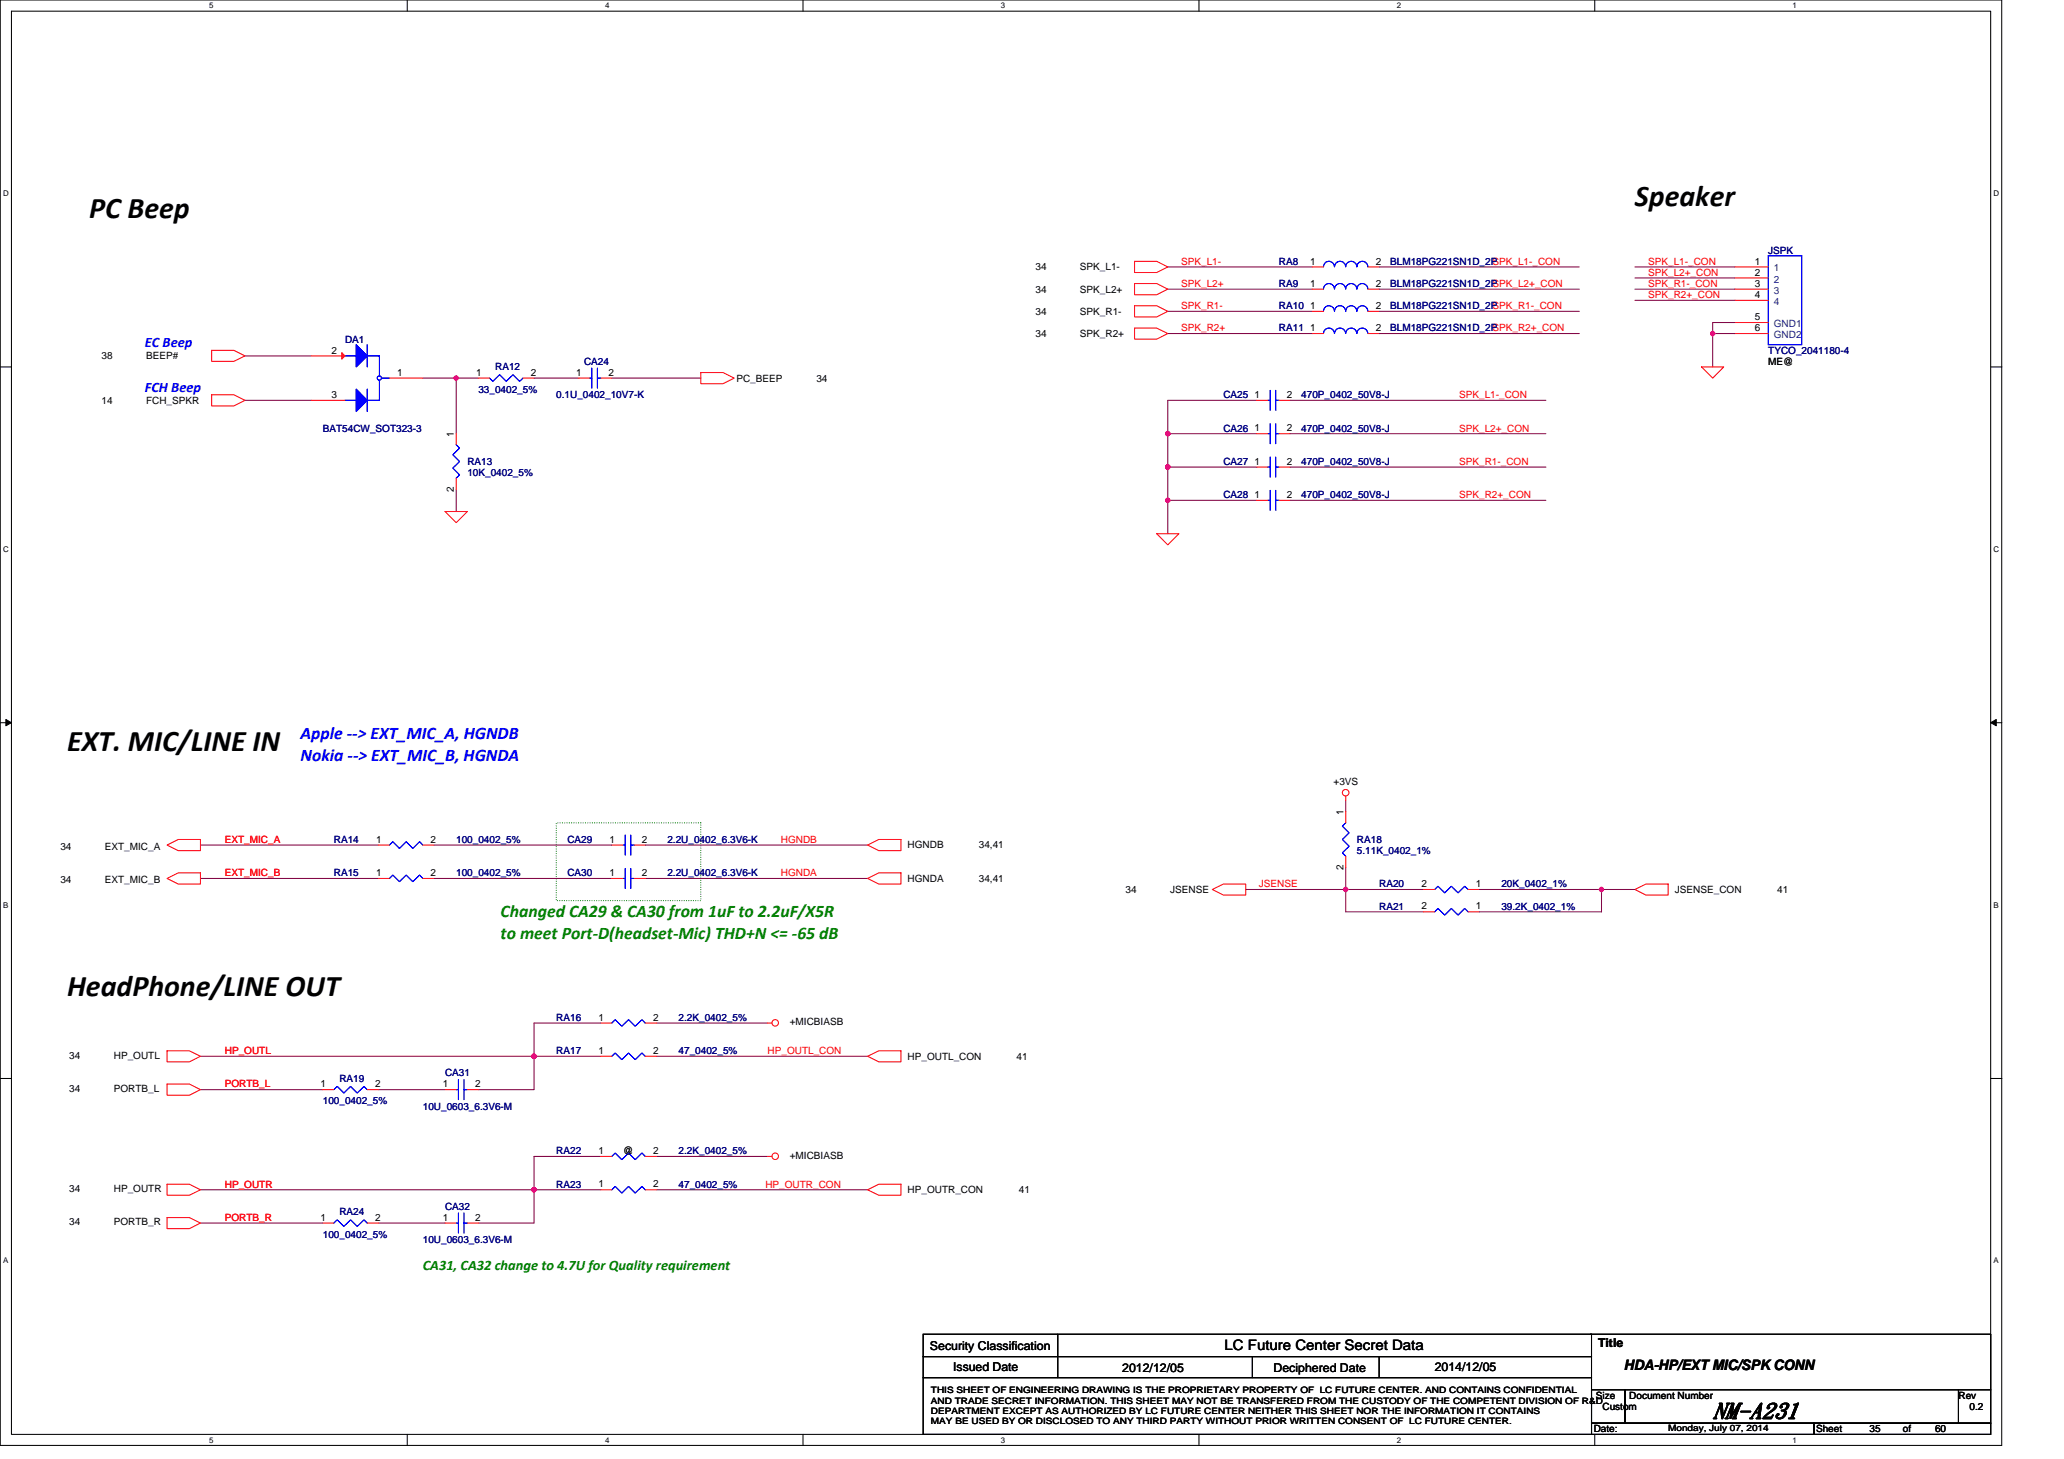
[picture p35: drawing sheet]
<svg xmlns="http://www.w3.org/2000/svg" width="297mm" height="210mm" viewBox="0 0 297 210" stroke-linecap="round" stroke-linejoin="round" font-family="sans-serif">
<defs><g id="words">
<g font-size="4.3">
<text x="235.3" y="29.7">Speaker</text>
<text x="12.8" y="31.3">PC Beep</text>
<text x="9.6" y="108.1">EXT. MIC/LINE IN</text>
<text x="9.6" y="143.3">HeadPhone/LINE OUT</text>
</g>
<text font-size="3.3" x="246.5" y="204.1">NM-A231</text>
<g font-size="2.5" fill="#00f">
<text x="43.3" y="106.4">Apple ‐‐&gt; EXT_MIC_A,HGNDB</text>
<text x="43.3" y="109.5">Nokia ‐‐&gt; EXT_MIC_B,HGNDA</text>
</g>
<g font-size="2.5" fill="#008000">
<text x="72" y="132">Changed CA29 &amp; CA30 from 1uF to 2.2uF/X5R</text>
<text x="72" y="135.1">to meet Port‐D(headset‐Mic) THD+N &lt;= ‐65 dB</text>
</g>
<g font-size="2.1" fill="#00f">
<text x="20.8" y="50">EC Beep</text>
<text x="20.8" y="56.4">FCH Beep</text>
</g>
<text font-size="2.1" fill="#008000" x="60.9" y="182.8">CA31,CA32 change to 4.7U for Quality requirement</text>
<g font-size="2.1">
<text x="176.2" y="194.4">LC Future Center Secret Data</text>
<text x="233.7" y="197.1">HDA-HP/EXT MIC/SPK CONN</text>
</g>
<g font-size="1.8">
<text x="133.8" y="194.2">Security Classification</text>
<text x="137.2" y="197.3">Issued Date</text>
<text x="161.5" y="197.4">2012/12/05</text>
<text x="183.3" y="197.4">Deciphered Date</text>
<text x="206.5" y="197.3">2014/12/05</text>
<text x="230" y="193.8">Title</text>
</g>
<g font-size="1.4">
<text x="149" y="38.9">34</text>
<text x="155.4" y="38.9">SPK_L1-</text>
<text x="188.5" y="38.1">1</text>
<text x="188.5" y="41.3">1</text>
<text x="198" y="38.1">2</text>
<text x="198" y="41.3">2</text>
<text x="252.6" y="38.1">1</text>
<text x="252.6" y="39.7">2</text>
<text x="252.6" y="41.3">3</text>
<text x="149" y="42.1">34</text>
<text x="149" y="45.3">34</text>
<text x="155.4" y="42.1">SPK_L2+</text>
<text x="155.4" y="45.3">SPK_R1-</text>
<text x="188.5" y="44.5">1</text>
<text x="188.5" y="47.7">1</text>
<text x="198" y="44.5">2</text>
<text x="198" y="47.7">2</text>
<text x="252.6" y="46.1">5</text>
<text x="252.6" y="47.7">6</text>
<text x="252.6" y="42.9">4</text>
<text x="14.6" y="51.7">38</text>
<text x="21" y="51.7">BEEP#</text>
<text x="47.7" y="50.9">2</text>
<text x="149" y="48.5">34</text>
<text x="155.4" y="48.5">SPK_R2+</text>
<text x="254.5" y="52.5">ME@</text>
<text x="14.6" y="58.1">14</text>
<text x="21" y="58.1">FCH_SPKR</text>
<text x="47.7" y="57.3">3</text>
<text x="57.2" y="54.1">1</text>
<text x="68.5" y="54.1">1</text>
<text x="76.4" y="54.1">2</text>
<text x="82.9" y="54.1">1</text>
<text x="87.6" y="54.1">2</text>
<text x="106" y="54.9">PC_BEEP</text>
<text x="117.5" y="54.9">34</text>
<text x="180.5" y="57.3">1</text>
<text x="185.2" y="57.3">2</text>
<text x="65.3" y="62.9" transform="rotate(-90 65.3 62.9)">1</text>
<text x="180.5" y="62.1">1</text>
<text x="185.2" y="62.1">2</text>
<text x="65.3" y="70.7" transform="rotate(-90 65.3 70.7)">2</text>
<text x="180.5" y="71.7">1</text>
<text x="180.5" y="66.9">1</text>
<text x="185.2" y="71.7">2</text>
<text x="185.2" y="66.9">2</text>
<text x="191.9" y="113">+3VS</text>
<text x="193.3" y="117.3" transform="rotate(-90 193.3 117.3)">1</text>
<text x="8.7" y="122.3">34</text>
<text x="15.1" y="122.3">EXT_MIC_A</text>
<text x="54.1" y="121.3">1</text>
<text x="62" y="121.3">2</text>
<text x="87.7" y="121.3">1</text>
<text x="92.4" y="121.3">2</text>
<text x="130.6" y="122.1">HGNDB</text>
<text x="140.9" y="122.1">34,41</text>
<text x="193.3" y="125.2" transform="rotate(-90 193.3 125.2)">2</text>
<text x="8.7" y="127.1">34</text>
<text x="15.1" y="127.1">EXT_MIC_B</text>
<text x="54.1" y="126.1">1</text>
<text x="62" y="126.1">2</text>
<text x="87.7" y="126.1">1</text>
<text x="92.4" y="126.1">2</text>
<text x="130.6" y="126.9">HGNDA</text>
<text x="140.9" y="126.9">34,41</text>
<text x="162" y="128.5">34</text>
<text x="168.4" y="128.5">JSENSE</text>
<text x="204.6" y="127.7">2</text>
<text x="204.6" y="130.9">2</text>
<text x="212.4" y="127.7">1</text>
<text x="212.4" y="130.9">1</text>
<text x="241" y="128.5">JSENSE_CON</text>
<text x="255.8" y="128.5">41</text>
<text x="86.1" y="146.9">1</text>
<text x="94" y="146.9">2</text>
<text x="113.7" y="147.6">+MICBIASB</text>
<text x="10" y="152.4">34</text>
<text x="16.4" y="152.4">HP_OUTL</text>
<text x="86.1" y="151.7">1</text>
<text x="94" y="151.7">2</text>
<text x="130.6" y="152.5">HP_OUTL_CON</text>
<text x="146.3" y="152.5">41</text>
<text x="10" y="157.2">34</text>
<text x="16.4" y="157.2">PORTB_L</text>
<text x="46.1" y="156.5">1</text>
<text x="54" y="156.5">2</text>
<text x="63.7" y="156.5">1</text>
<text x="68.4" y="156.5">2</text>
<text x="86.1" y="166.1">1</text>
<text x="89.7" y="166.1">@</text>
<text x="94" y="166.1">2</text>
<text x="113.7" y="166.8">+MICBIASB</text>
<text x="10" y="171.6">34</text>
<text x="16.4" y="171.6">HP_OUTR</text>
<text x="86.1" y="170.9">1</text>
<text x="94" y="170.9">2</text>
<text x="130.6" y="171.7">HP_OUTR_CON</text>
<text x="146.6" y="171.7">41</text>
<text x="10" y="176.4">34</text>
<text x="16.4" y="176.4">PORTB_R</text>
<text x="46.1" y="175.7">1</text>
<text x="54" y="175.7">2</text>
<text x="63.7" y="175.7">1</text>
<text x="68.4" y="175.7">2</text>
<text x="229.7" y="201.3">Size</text>
<text x="230.6" y="202.9">Custom</text>
<text x="234.5" y="201.3">Document Number</text>
<text x="281.9" y="201.3">Rev</text>
<text x="283.4" y="202.9">0.2</text>
<text x="229.4" y="206.1">Date:</text>
<text x="261.4" y="206.1">Sheet</text>
<text x="269" y="206.1">35</text>
<text x="273.9" y="206.1">of</text>
<text x="278.5" y="206.1">60</text>
</g>
<g font-size="1.4" fill="#f00">
<text x="170" y="41.3">SPK_L2+</text>
<text x="170" y="38.1">SPK_L1-</text>
<text x="214.8" y="38.1">SPK_L1-_CON</text>
<text x="214.8" y="41.3">SPK_L2+_CON</text>
<text x="237.2" y="39.7">SPK_L2+_CON</text>
<text x="237.2" y="41.3">SPK_R1-_CON</text>
<text x="237.2" y="38.1">SPK_L1-_CON</text>
<text x="170" y="47.7">SPK_R2+</text>
<text x="170" y="44.5">SPK_R1-</text>
<text x="214.8" y="44.5">SPK_R1-_CON</text>
<text x="214.8" y="47.7">SPK_R2+_CON</text>
<text x="237.2" y="42.9">SPK_R2+_CON</text>
<text x="210" y="57.3">SPK_L1-_CON</text>
<text x="210" y="62.1">SPK_L2+_CON</text>
<text x="210" y="66.9">SPK_R1-_CON</text>
<text x="210" y="71.7">SPK_R2+_CON</text>
<text x="32.4" y="121.3">EXT_MIC_A</text>
<text x="112.4" y="121.3">HGNDB</text>
<text x="32.4" y="126.1">EXT_MIC_B</text>
<text x="112.4" y="126.1">HGNDA</text>
<text x="181.2" y="127.7">JSENSE</text>
<text x="32.4" y="151.7">HP_OUTL</text>
<text x="110.5" y="151.7">HP_OUTL_CON</text>
<text x="32.4" y="156.5">PORTB_L</text>
<text x="32.4" y="170.9">HP_OUTR</text>
<text x="110.1" y="170.9">HP_OUTR_CON</text>
<text x="32.4" y="175.7">PORTB_R</text>
</g>
<g font-size="1.4" fill="#000080">
<text x="184.1" y="38.1">RA8</text>
<text x="184.1" y="41.3">RA9</text>
<text x="200.1" y="38.1">BLM18PG221SN1D_2P</text>
<text x="200.1" y="41.3">BLM18PG221SN1D_2P</text>
<text x="254.5" y="36.5">JSPK</text>
<text x="184.1" y="44.5">RA10</text>
<text x="184.1" y="47.7">RA11</text>
<text x="200.1" y="44.5">BLM18PG221SN1D_2P</text>
<text x="200.1" y="47.7">BLM18PG221SN1D_2P</text>
<text x="49.7" y="49.3">DA1</text>
<text x="71.3" y="53.3">RA12</text>
<text x="84" y="52.5">CA24</text>
<text x="254.5" y="50.9">TYCO_2041180-4</text>
<text x="68.9" y="56.5">33_0402_5%</text>
<text x="80" y="57.3">0.1U_0402_10V7-K</text>
<text x="176.1" y="57.3">CA25</text>
<text x="187.3" y="57.3">470P_0402_50V8-J</text>
<text x="46.5" y="62.1">BAT54CW_SOT323-3</text>
<text x="176.1" y="62.1">CA26</text>
<text x="187.3" y="62.1">470P_0402_50V8-J</text>
<text x="67.3" y="66.9">RA13</text>
<text x="67.3" y="68.5">10K_0402_5%</text>
<text x="176.1" y="71.7">CA28</text>
<text x="176.1" y="66.9">CA27</text>
<text x="187.3" y="71.7">470P_0402_50V8-J</text>
<text x="187.3" y="66.9">470P_0402_50V8-J</text>
<text x="48" y="121.3">RA14</text>
<text x="65.7" y="121.3">100_0402_5%</text>
<text x="81.7" y="121.3">CA29</text>
<text x="96.1" y="121.3">2.2U_0402_6.3V6-K</text>
<text x="195.3" y="121.3">RA18</text>
<text x="195.3" y="122.9">5.11K_0402_1%</text>
<text x="48" y="126.1">RA15</text>
<text x="65.7" y="126.1">100_0402_5%</text>
<text x="81.7" y="126.1">CA30</text>
<text x="96.1" y="126.1">2.2U_0402_6.3V6-K</text>
<text x="198.5" y="127.7">RA20</text>
<text x="198.5" y="130.9">RA21</text>
<text x="216.1" y="127.7">20K_0402_1%</text>
<text x="216.1" y="130.9">39.2K_0402_1%</text>
<text x="80" y="146.9">RA16</text>
<text x="97.7" y="146.9">2.2K_0402_5%</text>
<text x="48.8" y="155.7">RA19</text>
<text x="64" y="154.9">CA31</text>
<text x="80" y="151.7">RA17</text>
<text x="97.7" y="151.7">47_0402_5%</text>
<text x="46.5" y="158.9">100_0402_5%</text>
<text x="60.9" y="159.7">10U_0603_6.3V6-M</text>
<text x="80" y="166.1">RA22</text>
<text x="97.7" y="166.1">2.2K_0402_5%</text>
<text x="80" y="170.9">RA23</text>
<text x="97.7" y="170.9">47_0402_5%</text>
<text x="46.5" y="178.1">100_0402_5%</text>
<text x="48.8" y="174.9">RA24</text>
<text x="60.9" y="178.9">10U_0603_6.3V6-M</text>
<text x="64" y="174.1">CA32</text>
</g>
<g font-size="1.4" fill="#004080">
<text x="255.3" y="39.1">1</text>
<text x="255.3" y="40.7">2</text>
<text x="255.3" y="47.1">GND1</text>
<text x="255.3" y="42.3">3</text>
<text x="255.3" y="43.9">4</text>
<text x="255.3" y="48.7">GND2</text>
</g>
<g font-size="1.3">
<text x="134" y="200.5">THIS SHEET OF ENGINEERING DRAWING IS THE PROPRIETARY PROPERTY OF LC FUTURE CENTER. AND CONTAINS CONFIDENTIAL</text>
<text x="134" y="202">AND TRADE SECRET INFORMATION. THIS SHEET MAY NOT BE TRANSFERED FROM THE CUSTODY OF THE COMPETENT DIVISION OF R&amp;D</text>
<text x="134" y="203.5">DEPARTMENT EXCEPT AS AUTHORIZED BY LC FUTURE CENTER NEITHER THIS SHEET NOR THE INFORMATION IT CONTAINS</text>
<text x="134" y="204.9">MAY BE USED BY OR DISCLOSED TO ANY THIRD PARTY WITHOUT PRIOR WRITTEN CONSENT OF LC FUTURE CENTER.</text>
<text x="240.1" y="206">Monday, July 07, 2014</text>
</g>
<g font-size="1.1">
<text x="30.1" y="1.2">5</text>
<text x="87.1" y="1.2">4</text>
<text x="144" y="1.2">3</text>
<text x="201" y="1.2">2</text>
<text x="258" y="1.2">1</text>
<text x=".4" y="28.2">D</text>
<text x="286.9" y="28.2">D</text>
<text x=".4" y="79.4">C</text>
<text x="286.9" y="79.4">C</text>
<text x=".4" y="130.6">B</text>
<text x="286.9" y="130.6">B</text>
<text x=".4" y="181.8">A</text>
<text x="286.9" y="181.8">A</text>
<text x="30.1" y="207.6">5</text>
<text x="87.1" y="207.6">4</text>
<text x="144" y="207.6">3</text>
<text x="201" y="207.6">2</text>
<text x="258" y="207.6">1</text>
</g>
</g></defs>
<path d="M0 0h288.1v208h-288.1zM1.6 1.6h284.9v204.8h-284.9z" fill="none" stroke="#000" stroke-width=".15"/>
<g fill="#fff">
<path d="M30.1 .2h.6v1.2h-.6z"/>
<path d="M30.1 206.6h.6v1.3h-.6z"/>
</g>
<path d="M58.6 0v1.6M58.6 206.4v1.6" fill="none" stroke="#000" stroke-width=".15"/>
<g fill="#fff">
<path d="M87.1 .2h.6v1.2h-.6z"/>
<path d="M87.1 206.6h.6v1.3h-.6z"/>
</g>
<path d="M115.6 0v1.6M115.6 206.4v1.6" fill="none" stroke="#000" stroke-width=".15"/>
<g fill="#fff">
<path d="M144 .2h.6v1.2h-.6z"/>
<path d="M144 206.6h.6v1.3h-.6z"/>
</g>
<path d="M172.5 0v1.6M172.5 206.4v1.6" fill="none" stroke="#000" stroke-width=".15"/>
<g fill="#fff">
<path d="M201 .2h.6v1.2h-.6z"/>
<path d="M201 206.6h.6v1.3h-.6z"/>
</g>
<path d="M229.5 0v1.6M229.5 206.4v1.6" fill="none" stroke="#000" stroke-width=".15"/>
<g fill="#fff">
<path d="M258 .2h.6v1.2h-.6z"/>
<path d="M258 206.6h.6v1.3h-.6z"/>
<path d="M.4 27.2h.8v1.3h-.8z"/>
<path d="M286.9 27.2h.8v1.3h-.8z"/>
<path d="M.4 78.4h.8v1.3h-.8z"/>
<path d="M286.9 78.4h.8v1.3h-.8z"/>
</g>
<path d="M0 52.8h1.6M286.5 52.8h1.6" fill="none" stroke="#000" stroke-width=".15"/>
<g fill="#fff">
<path d="M.4 129.6h.8v1.3h-.8z"/>
<path d="M286.9 129.6h.7v1.3h-.7z"/>
</g>
<path d="M0 104h1.6M286.5 104h1.6" fill="none" stroke="#000" stroke-width=".15"/>
<path d="M.8 103.5l.8 .5-.8 .5zM286.5 104l.8-.5v1z" fill="#000" stroke="#000" stroke-width=".14"/>
<g fill="#fff">
<path d="M.4 180.8h.8v1.3h-.8z"/>
<path d="M286.9 180.8h.7v1.3h-.7z"/>
</g>
<g fill="none" stroke="#000" stroke-width=".15">
<path d="M0 155.2h1.6M286.5 155.2h1.6M132.9 192h96.1v3.2h-96.1zM132.9 195.2h96.1v3.1h-96.1zM132.9 198.3h96.1v8.1h-96.1zM152.2 192v6.3M180.2 195.2v3.1M198.5 195.2v3.1M228.9 192h57.6v8M229 200h4.8v4.8h-4.8zM229 204.8h32v1.6h-32zM233.8 200h48.1v4.8h-48.1z"/>
<path d="M261 204.8h25.5v1.6h-25.5zM281.9 200h4.6v4.8h-4.6z"/>
</g>
<path d="M80 118.4h20.9v11.2h-20.9z" fill="none" stroke="#008000" stroke-width=".15" stroke-dasharray="0 .3"/>
<g fill="none" stroke="#800040" stroke-width=".15">
<path d="M168.1 38.4h20.8M198.5 38.4h28.8M235.3 38.4h14.4M35.3 51.2h9.5M35.3 57.6h9.5M60.9 54.4h4.8M65.7 54.4v8M65.7 54.4h3.2M76.9 54.4h6.4M88.1 54.4h12.8M168.1 48h20.8M168.1 44.8h20.8"/>
<path d="M168.1 41.6h20.8M180.9 57.6h-12.8v4.8M185.7 57.6h36.8M198.5 41.6h28.8M198.5 44.8h28.8M198.5 48h28.8M235.3 40h14.4M235.3 41.6h14.4M235.3 43.2h14.4M246.5 48h3.2M246.5 48v4.8M249.7 46.4h-3.2v1.6"/>
<path d="M65.7 70.4v3.2M168.1 67.2h12.8M168.1 72h12.8M168.1 62.4h12.8M168.1 67.2v9.6M168.1 62.4v4.8M185.7 62.4h36.8M185.7 67.2h36.8M185.7 72h36.8M193.7 115.2v1.6M28.8 121.6h25.7M28.8 126.4h25.7"/>
<path d="M62.5 121.6h25.6M62.5 126.4h25.6M92.9 121.6h32M92.9 126.4h32M179.3 128h14.4M193.7 128h11.2M193.7 124.8v3.2M193.7 128v3.2h11.2M212.9 128h17.6M230.5 128v3.2h-17.6M230.5 128h4.8M28.8 156.8h17.7"/>
<path d="M28.8 152h48.1M54.5 156.8h9.5M76.9 152v4.8h-8M76.9 152h9.6M86.5 147.2h-9.6v4.8M94.5 147.2h16M94.5 152h30.4M28.8 176h17.7M28.8 171.2h48.1M54.5 176h9.5M76.9 171.2v4.8h-8M76.9 171.2h9.6"/>
<path d="M86.5 166.4h-9.6v4.8M94.5 166.4h16M94.5 171.2h30.4"/>
</g>
<g fill="#f0f" stroke="#f0f" stroke-width=".15">
<circle cx="76.8" cy="152" r=".32"/>
<circle cx="76.8" cy="171.2" r=".32"/>
<circle cx="193.7" cy="128" r=".32"/>
<circle cx="65.6" cy="54.4" r=".31"/>
<circle cx="246.5" cy="48" r=".32"/>
<circle cx="168.1" cy="67.2" r=".32"/>
<circle cx="168.1" cy="62.4" r=".31"/>
<circle cx="168.1" cy="72" r=".32"/>
<circle cx="230.5" cy="128" r=".32"/>
</g>
<g fill="none" stroke="#f00" stroke-width=".15">
<path d="M163.3 37.6h3.2l1.6 .8-1.6 .8h-3.2zM188.9 38.4h1.6M196.9 38.4h1.6M249.7 38.4h4.8M30.5 50.4h3.2l1.6 .8-1.6 .8h-3.2zM30.5 56.8h3.2l1.6 .8-1.6 .8h-3.2zM44.8 57.6h4.9M44.8 51.2h4.9M56 54.4h4.9M68.9 54.4h1.6M75.3 54.4h1.6M83.3 54.4h1.6"/>
<path d="M86.5 54.4h1.6M100.9 53.6h3.2l1.6 .8-1.6 .8h-3.2zM163.3 40.8h3.2l1.6 .8-1.6 .8h-3.2zM163.3 44h3.2l1.6 .8-1.6 .8h-3.2zM163.3 47.2h3.2l1.6 .8-1.6 .8h-3.2zM180.9 57.6h1.6M184.1 57.6h1.6M188.9 41.6h1.6M188.9 44.8h1.6M188.9 48h1.6M196.9 41.6h1.6M196.9 44.8h1.6"/>
<path d="M196.9 48h1.6M244.9 52.8h3.2l-1.6 1.6zM249.7 40h4.8M249.7 46.4h4.8M249.7 48h4.8M249.7 41.6h4.8M249.7 43.2h4.8M64 73.6h3.3l-1.6 1.6zM65.7 62.4v1.6M65.7 68.8v1.6M166.5 76.8h3.2l-1.6 1.6zM180.9 72h1.6"/>
<path d="M180.9 62.4h1.6M180.9 67.2h1.6M184.1 72h1.6M184.1 62.4h1.6M184.1 67.2h1.6M193.7 114.6v.6M193.7 116.8v1.6M24 121.6l1.7-.8h3.1v1.6h-3.1zM24 126.4l1.7-.8h3.1v1.6h-3.1zM54.5 126.4h1.5M54.5 121.6h1.5M60.9 126.4h1.6"/>
<path d="M60.9 121.6h1.6M88.1 126.4h1.6M88.1 121.6h1.6M91.3 126.4h1.6M91.3 121.6h1.6M124.9 126.4l1.6-.8h3.2v1.6h-3.2zM124.9 121.6l1.6-.8h3.2v1.6h-3.2zM174.5 128l1.6-.8h3.2v1.6h-3.2zM193.7 123.2v1.6M204.9 128h1.6M204.9 131.2h1.6M211.3 128h1.6"/>
<path d="M211.3 131.2h1.6M235.3 128l1.6-.8h3.2v1.6h-3.2zM24 151.2h3.3l1.5 .8-1.5 .8h-3.3zM24 156h3.3l1.5 .8-1.5 .8h-3.3zM46.5 156.8h1.5M52.8 156.8h1.7M64 156.8h1.7M67.3 156.8h1.6M86.5 147.2h1.6M86.5 152h1.6M92.9 147.2h1.6M92.9 152h1.6"/>
<path d="M110.5 147.2h.6M124.9 152l1.6-.8h3.2v1.6h-3.2zM24 175.2h3.3l1.5 .8-1.5 .8h-3.3zM24 170.4h3.3l1.5 .8-1.5 .8h-3.3zM46.5 176h1.5M52.8 176h1.7M64 176h1.7M67.3 176h1.6M86.5 171.2h1.6M86.5 166.4h1.6M92.9 171.2h1.6M92.9 166.4h1.6"/>
<path d="M110.5 166.4h.6M124.9 171.2l1.6-.8h3.2v1.6h-3.2z"/>
<circle cx="193.7" cy="114.1" r=".47"/>
<circle cx="111.6" cy="147.2" r=".47"/>
<circle cx="111.6" cy="166.4" r=".47"/>
</g>
<g fill="none" stroke="#00f" stroke-width=".15">
<path d="M190.5 38.4a.78 .78 0 0 1 .8-.8 .78 .78 0 0 1 .7 .8 .8 .8 0 0 1 .8-.8 .8 .8 0 0 1 .9 .8M193.7 38.4a.79 .79 0 0 1 .8-.8 .79 .79 0 0 1 .8 .8M195.3 38.4a.78 .78 0 0 1 .8-.8 .78 .78 0 0 1 .7 .8M254.5 36.8h4.8v12.8h-4.8zM49.7 57.6h1.6M49.7 51.2h1.6M52.8 51.2h1.8v2.9M52.8 49.6v3.2M52.8 56v3.2M54.6 54.7v2.9h-1.8M54.9 54.4h1.1M70.5 54.4l.4 .5 1-1 1 1 .9-1 1 1 .5-.5"/>
<path d="M84.9 54.4h.3M85.2 53v2.9M86 53v2.9M86 54.4h.5M182.5 57.6h.3M182.8 56.2v2.9M183.6 57.6h.5M183.6 56.2v2.9M190.5 41.6a.78 .78 0 0 1 .8-.8 .78 .78 0 0 1 .7 .8 .8 .8 0 0 1 .8-.8 .8 .8 0 0 1 .9 .8M190.5 44.8a.78 .78 0 0 1 .8-.8 .78 .78 0 0 1 .7 .8 .8 .8 0 0 1 .8-.8 .8 .8 0 0 1 .9 .8M190.5 48a.78 .78 0 0 1 .8-.8 .78 .78 0 0 1 .7 .8 .81 .81 0 0 1 .8-.8 .81 .81 0 0 1 .9 .8M193.7 41.6a.79 .79 0 0 1 .8-.8 .79 .79 0 0 1 .8 .8"/>
<path d="M193.7 44.8a.79 .79 0 0 1 .8-.8 .79 .79 0 0 1 .8 .8M193.7 48a.79 .79 0 0 1 .8-.8 .79 .79 0 0 1 .8 .8M195.3 41.6a.78 .78 0 0 1 .8-.8 .78 .78 0 0 1 .7 .8M195.3 44.8a.78 .78 0 0 1 .8-.8 .78 .78 0 0 1 .7 .8M195.3 48a.78 .78 0 0 1 .8-.8 .78 .78 0 0 1 .7 .8M65.7 64l.4 .5-.9 .9 .9 1-.9 1 .9 .9-.4 .5M182.5 72h.3M182.5 62.4h.3M182.5 67.2h.3M182.8 70.6v2.8M182.8 61v2.9M182.8 65.8v2.9"/>
<path d="M183.6 72h.5M183.6 62.4h.5M183.6 67.2h.5M183.6 70.6v2.8M183.6 61v2.9M183.6 65.8v2.9M193.7 118.4l-.5 .5 1 1-1 .9 1 1-1 .9 .5 .5M56 126.4l.5-.5 1 1 1-1 .9 1 1-1 .5 .5M56 121.6l.5-.5 1 1 1-1 .9 1 1-1 .5 .5M89.7 126.4h.3M89.7 121.6h.3M90 125v2.9"/>
<path d="M90 120.2v2.9M90.8 125v2.9M90.8 120.2v2.9M90.8 126.4h.5M90.8 121.6h.5M206.5 128l.4-.4 1 .9 1-.9 .9 .9 1-.9 .5 .4M206.5 131.2l.4-.5 1 1 1-1 .9 1 1-1 .5 .5M48 156.8l.5-.4 1 .9 1-.9 .9 .9 1-.9 .4 .4M65.7 156.8h.3M66 155.4v2.9M66.8 155.4v2.9M66.8 156.8h.5"/>
<path d="M88.1 147.2l.4-.5 1 1 1-1 .9 1 1-1 .5 .5M88.1 152l.4-.4 1 .9 1-.9 .9 .9 1-.9 .5 .4M48 176l.5-.4 1 .9 1-.9 .9 .9 1-.9 .4 .4M65.7 176h.3M66 174.6v2.9M66.8 174.6v2.9M66.8 176h.5M88.1 171.2l.4-.4 1 .9 1-.9 .9 .9 1-.9 .5 .4M88.1 166.4l.4-.5 1 1 1-1 .9 1 1-1 .5 .5"/>
<circle cx="54.6" cy="54.4" r=".31"/>
</g>
<g fill="#00f" stroke="#00f" stroke-width=".15">
<path d="M51.3 49.6l1.5 1.6-1.5 1.6z" fill-rule="evenodd"/>
<path d="M51.3 56l1.5 1.6-1.5 1.6z" fill-rule="evenodd"/>
<path d="M51.3 49.6l1.5 1.6-1.5 1.6z" fill-rule="evenodd"/>
<path d="M51.3 56l1.5 1.6-1.5 1.6z" fill-rule="evenodd"/>
</g>
<path d="M49.2 50.8l.5 .4-.5 .5z" fill="#f00" stroke="#f00" stroke-width=".15"/>
<use href="#words"/>
</svg>
